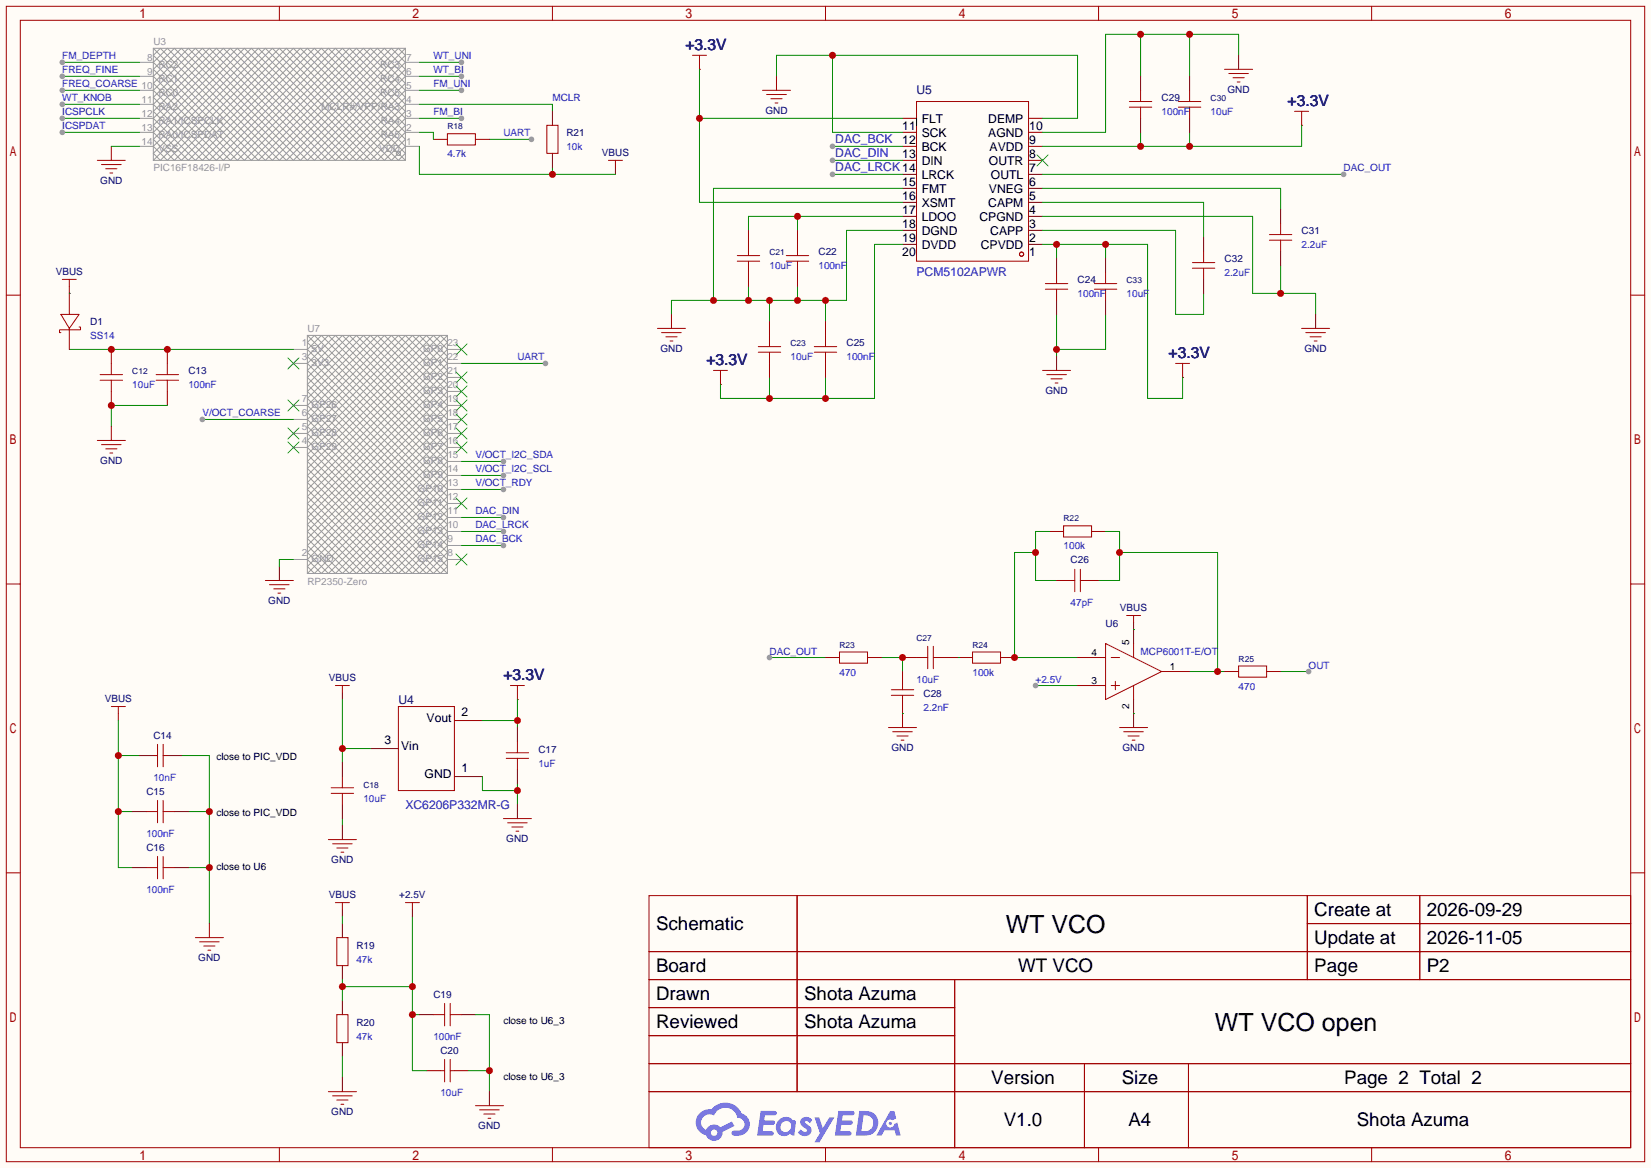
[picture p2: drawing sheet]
<svg xmlns="http://www.w3.org/2000/svg" width="299mm" height="212mm" viewBox="0 0 299 212" stroke-linecap="round" stroke-linejoin="round" font-family="sans-serif">
<defs><g id="words">
<g font-size="4.5">
<text x="182.4" y="169.2">WT VCO</text>
<text x="220.4" y="187">WT VCO open</text>
</g>
<g font-size="3.4">
<text x="238.4" y="166.1">Create at</text>
<text x="258.8" y="166.1">2026-09-29</text>
<text x="119" y="168.7">Schematic</text>
<text x="238.4" y="171.2">Update at</text>
<text x="258.8" y="171.2">2026-11-05</text>
<text x="119" y="176.3">Board</text>
<text x="184.7" y="176.3">WT VCO</text>
<text x="238.4" y="176.3">Page</text>
<text x="258.8" y="176.3">P2</text>
<text x="119" y="181.4">Drawn</text>
<text x="145.9" y="181.4">Shota Azuma</text>
<text x="119" y="186.5">Reviewed</text>
<text x="145.9" y="186.5">Shota Azuma</text>
<text x="179.8" y="196.6">Version</text>
<text x="203.5" y="196.6">Size</text>
<text x="243.8" y="196.6">Page 2 Total 2</text>
<text x="182.1" y="204.2">V1.0</text>
<text x="204.7" y="204.2">A4</text>
<text x="246.1" y="204.2">Shota Azuma</text>
</g>
<g font-size="2.8" fill="#00f">
<text x="124.3" y="9">+3.3V</text>
<text x="233.6" y="19.1">+3.3V</text>
<text x="212" y="64.9">+3.3V</text>
<text x="128.1" y="66.1">+3.3V</text>
<text x="91.3" y="123.3">+3.3V</text>
</g>
<g font-size="2.2" fill="#000080">
<text x="166.2" y="17.1">U5</text>
<text x="72.3" y="127.6">U4</text>
</g>
<g font-size="2.2">
<text x="163.7" y="23.6">11</text>
<text x="167.2" y="22.4">FLT</text>
<text x="179.3" y="22.4">DEMP</text>
<text x="186.7" y="23.6">10</text>
<text x="163.7" y="26.2">12</text>
<text x="163.7" y="28.7">13</text>
<text x="167.2" y="24.9">SCK</text>
<text x="167.2" y="27.5">BCK</text>
<text x="167.2" y="30">DIN</text>
<text x="179.3" y="24.9">AGND</text>
<text x="179.4" y="30">OUTR</text>
<text x="179.5" y="27.5">AVDD</text>
<text x="186.7" y="28.7">8</text>
<text x="186.7" y="26.2">9</text>
<text x="163.7" y="33.8">15</text>
<text x="167.2" y="32.5">LRCK</text>
<text x="167.2" y="35.1">FMT</text>
<text x="179.4" y="35.1">VNEG</text>
<text x="179.7" y="32.5">OUTL</text>
<text x="186.7" y="33.8">6</text>
<text x="186.7" y="31.3">7</text>
<text x="163.7" y="36.3">16</text>
<text x="163.7" y="38.9">17</text>
<text x="163.7" y="41.4">18</text>
<text x="167.2" y="37.6">XSMT</text>
<text x="167.2" y="40.2">LDOO</text>
<text x="177.7" y="40.2">CPGND</text>
<text x="179.3" y="37.6">CAPM</text>
<text x="186.7" y="41.4">3</text>
<text x="186.7" y="38.9">4</text>
<text x="186.7" y="36.3">5</text>
<text x="163.7" y="44">19</text>
<text x="163.7" y="46.5">20</text>
<text x="167.2" y="42.7">DGND</text>
<text x="167.2" y="45.2">DVDD</text>
<text x="177.9" y="45.2">CPVDD</text>
<text x="179.6" y="42.7">CAPP</text>
<text x="186.7" y="46.5">1</text>
<text x="186.7" y="44">2</text>
<text x="77.4" y="130.9">Vout</text>
<text x="83.7" y="129.9">2</text>
<text x="69.8" y="135">3</text>
<text x="72.8" y="136">Vin</text>
<text x="77" y="141.1">GND</text>
<text x="83.7" y="140">1</text>
</g>
<g font-size="2.2" fill="#00f">
<text x="151.5" y="26">DAC_BCK</text>
<text x="151.5" y="28.5">DAC_DIN</text>
<text x="151.5" y="31.1">DAC_LRCK 14</text>
<text x="166.2" y="50.1">PCM5102APWR</text>
<text x="73.5" y="146.6">XC6206P332MR-G</text>
</g>
<g font-size="1.8" fill="#00f">
<text x="11.3" y="10.8">FM_DEPTH</text>
<text x="78.6" y="10.8">WT_UNI</text>
<text x="11.3" y="13.3">FREQ_FINE</text>
<text x="11.3" y="15.8">FREQ_COARSE 10</text>
<text x="78.6" y="13.3">WT_BI</text>
<text x="78.6" y="15.8">FM_UNI</text>
<text x="11.3" y="18.4">WT_KNOB</text>
<text x="11.3" y="20.9">ICSPCLK</text>
<text x="11.3" y="23.5">ICSPDAT</text>
<text x="78.6" y="20.9">FM_BI</text>
<text x="100.2" y="18.4">MCLR</text>
<text x="210.7" y="20.9">100nF</text>
<text x="219.6" y="20.9">10uF</text>
<text x="81.2" y="28.5">4.7k</text>
<text x="91.3" y="24.7">UART</text>
<text x="102.7" y="27.3">10k</text>
<text x="243.7" y="31.1">DAC_OUT</text>
<text x="236.1" y="45">2.2uF</text>
<text x="139.6" y="48.9">10uF</text>
<text x="148.5" y="48.9">100nF</text>
<text x="195.5" y="53.9">100nF</text>
<text x="204.3" y="53.9">10uF</text>
<text x="222.1" y="50.1">2.2uF</text>
<text x="16.4" y="61.6">SS14</text>
<text x="93.9" y="65.4">UART</text>
<text x="143.4" y="65.4">10uF</text>
<text x="153.5" y="65.4">100nF</text>
<text x="24" y="70.4">10uF</text>
<text x="34.2" y="70.4">100nF</text>
<text x="36.7" y="75.5">V/OCT_COARSE</text>
<text x="86.2" y="83.1">V/OCT_I2C_SDA</text>
<text x="86.2" y="85.7">V/OCT_I2C_SCL</text>
<text x="86.2" y="88.2">V/OCT_RDY</text>
<text x="86.2" y="95.8">DAC_LRCK</text>
<text x="86.2" y="93.3">DAC_DIN</text>
<text x="86.2" y="98.4">DAC_BCK</text>
<text x="192.9" y="99.7">100k</text>
<text x="194.2" y="109.8">47pF</text>
<text x="139.6" y="118.7">DAC_OUT</text>
<text x="206.9" y="118.7">MCP6001T-E/OT</text>
<text x="152.3" y="122.5">470</text>
<text x="166.2" y="123.8">10uF</text>
<text x="176.4" y="122.5">100k</text>
<text x="187.8" y="123.8">+2.5V</text>
<text x="224.7" y="125.1">470</text>
<text x="237.4" y="121.2">OUT</text>
<text x="167.5" y="128.9">2.2nF</text>
<text x="27.8" y="141.6">10nF</text>
<text x="97.7" y="139">1uF</text>
<text x="65.9" y="145.4">10uF</text>
<text x="26.5" y="151.7">100nF</text>
<text x="26.5" y="161.9">100nF</text>
<text x="64.6" y="174.6">47k</text>
<text x="64.6" y="188.6">47k</text>
<text x="78.6" y="188.6">100nF</text>
<text x="79.9" y="198.7">10uF</text>
</g>
<g font-size="1.8" fill="#999">
<text x="26.7" y="11">8</text>
<text x="27.8" y="8.2">U3</text>
<text x="73.7" y="11">7</text>
<text x="26.7" y="13.5">9</text>
<text x="28.8" y="12.3">RC2</text>
<text x="28.8" y="14.8">RC1</text>
<text x="28.8" y="17.3">RC0</text>
<text x="69" y="17.3">RC5</text>
<text x="69" y="14.8">RC4</text>
<text x="69" y="12.3">RC3</text>
<text x="73.7" y="16.1">5</text>
<text x="73.7" y="13.5">6</text>
<text x="25.7" y="18.6">11</text>
<text x="25.7" y="21.2">12</text>
<text x="25.7" y="23.7">13</text>
<text x="28.8" y="19.9">RA2</text>
<text x="28.8" y="22.4">RA1/ICSPCLK</text>
<text x="58.3" y="19.9">MCLR#/VPP/RA3</text>
<text x="69.1" y="22.4">RA4</text>
<text x="73.7" y="23.7">2</text>
<text x="73.7" y="21.2">3</text>
<text x="73.7" y="18.6">4</text>
<text x="25.7" y="26.2">14</text>
<text x="28.8" y="25">RA0/ICSPDAT</text>
<text x="28.8" y="27.5">VSS</text>
<text x="68.8" y="27.5">VDD</text>
<text x="69.1" y="25">RA5</text>
<text x="73.7" y="26.2">1</text>
<text x="27.8" y="31.1">PIC16F18426-I/P</text>
<text x="54.7" y="62.8">1</text>
<text x="54.7" y="65.4">3</text>
<text x="55.8" y="60.3">U7</text>
<text x="56.5" y="63.8">5V</text>
<text x="76.8" y="63.8">GP0</text>
<text x="81.2" y="62.8">23</text>
<text x="81.2" y="65.4">22</text>
<text x="56.5" y="66.4">3V3</text>
<text x="76.8" y="66.4">GP1</text>
<text x="76.8" y="68.9">GP2</text>
<text x="76.8" y="71.5">GP3</text>
<text x="81.2" y="67.9">21</text>
<text x="81.2" y="70.4">20</text>
<text x="54.7" y="73">7</text>
<text x="54.7" y="75.5">6</text>
<text x="56.5" y="74">GP26</text>
<text x="56.5" y="76.5">GP27</text>
<text x="76.8" y="74">GP4</text>
<text x="76.8" y="76.5">GP5</text>
<text x="81.2" y="73">19</text>
<text x="81.2" y="75.5">18</text>
<text x="54.7" y="78.1">5</text>
<text x="54.7" y="80.6">4</text>
<text x="56.5" y="79.1">GP28</text>
<text x="56.5" y="81.6">GP29</text>
<text x="76.8" y="79.1">GP6</text>
<text x="76.8" y="81.6">GP7</text>
<text x="81.2" y="78.1">17</text>
<text x="81.2" y="80.6">16</text>
<text x="81.2" y="83.1">15</text>
<text x="75.8" y="89.2">GP10</text>
<text x="76.8" y="84.2">GP8</text>
<text x="76.8" y="86.7">GP9</text>
<text x="81.2" y="85.7">14</text>
<text x="81.2" y="88.2">13</text>
<text x="75.8" y="91.8">GP11</text>
<text x="75.8" y="94.3">GP12</text>
<text x="81.2" y="90.8">12</text>
<text x="81.2" y="93.3">11</text>
<text x="81.2" y="95.8">10</text>
<text x="54.7" y="100.9">2</text>
<text x="56.5" y="101.9">GND</text>
<text x="75.8" y="96.9">GP13</text>
<text x="75.8" y="99.4">GP14</text>
<text x="75.8" y="101.9">GP15</text>
<text x="81.2" y="98.4">9</text>
<text x="81.2" y="100.9">8</text>
<text x="55.8" y="106">RP2350-Zero</text>
</g>
<g font-size="1.8" fill="#000080">
<text x="222.6" y="16.9">GND</text>
<text x="138.8" y="20.7">GND</text>
<text x="210.7" y="18.4">C29</text>
<text x="102.7" y="24.7">R21</text>
<text x="109.2" y="28.3">VBUS</text>
<text x="18.2" y="33.4">GND</text>
<text x="148.5" y="46.3">C22</text>
<text x="222.1" y="47.6">C32</text>
<text x="236.1" y="42.5">C31</text>
<text x="10.1" y="49.9">VBUS</text>
<text x="195.5" y="51.4">C24</text>
<text x="16.4" y="59">D1</text>
<text x="119.8" y="63.8">GND</text>
<text x="153.5" y="62.8">C25</text>
<text x="236.6" y="63.8">GND</text>
<text x="34.2" y="67.9">C13</text>
<text x="189.6" y="71.5">GND</text>
<text x="18.2" y="84.2">GND</text>
<text x="194.2" y="102.2">C26</text>
<text x="48.7" y="109.6">GND</text>
<text x="200.5" y="113.6">U6</text>
<text x="203.1" y="110.8">VBUS</text>
<text x="59.6" y="123.5">VBUS</text>
<text x="19" y="127.3">VBUS</text>
<text x="167.5" y="126.3">C28</text>
<text x="27.8" y="133.9">C14</text>
<text x="97.7" y="136.5">C17</text>
<text x="161.7" y="136.2">GND</text>
<text x="203.6" y="136.2">GND</text>
<text x="26.5" y="144.1">C15</text>
<text x="26.5" y="154.3">C16</text>
<text x="91.8" y="152.7">GND</text>
<text x="60.1" y="156.6">GND</text>
<text x="59.6" y="162.9">VBUS</text>
<text x="72.4" y="162.9">+2.5V</text>
<text x="64.6" y="172">R19</text>
<text x="36" y="174.3">GND</text>
<text x="78.6" y="180.9">C19</text>
<text x="64.6" y="186">R20</text>
<text x="79.9" y="191.1">C20</text>
<text x="60.1" y="202.3">GND</text>
<text x="86.8" y="204.8">GND</text>
</g>
<g font-size="1.8">
<text x="198" y="118.9">4</text>
<text x="204.8" y="116.9" transform="rotate(-90 204.8 116.9)">5</text>
<text x="198" y="124">3</text>
<text x="212.2" y="121.5">1</text>
<text x="204.8" y="128.6" transform="rotate(-90 204.8 128.6)">2</text>
<text x="39.2" y="137.8">close to PIC_VDD</text>
<text x="39.2" y="147.9">close to PIC_VDD</text>
<text x="39.2" y="157.8">close to U6</text>
<text x="91.3" y="185.8">close to U6_3</text>
<text x="91.3" y="195.9">close to U6_3</text>
</g>
<g font-size="1.5" fill="#000080">
<text x="81.2" y="23.5">R18</text>
<text x="219.6" y="18.4">C30</text>
<text x="139.6" y="46.3">C21</text>
<text x="204.3" y="51.4">C33</text>
<text x="143.4" y="62.8">C23</text>
<text x="24" y="67.9">C12</text>
<text x="192.9" y="94.6">R22</text>
<text x="152.3" y="117.4">R23</text>
<text x="166.2" y="116.2">C27</text>
<text x="176.4" y="117.4">R24</text>
<text x="224.7" y="120">R25</text>
<text x="65.9" y="142.8">C18</text>
</g>
</g></defs>
<path d="M0 0h299.5v211.8h-299.5z" fill="#fffcf7"/>
<g fill="none" stroke="#a10000" stroke-width=".18">
<path d="M1.1 1.1h297.2v209.6h-297.2zM3.7 3.7h292.1v204.5h-292.1zM50.7 1.1v2.6M100.2 1.1v2.6M149.7 1.1v2.6M199.3 1.1v2.6M248.8 1.1v2.6M1.1 53.5h2.6M295.8 53.5h2.5M1.1 105.9h2.6M295.8 105.9h2.5M1.1 158.3h2.6"/>
<path d="M295.8 158.3h2.5M117.7 162.4h178.1v45.8h-178.1zM117.7 172.6h178.1M117.7 177.7h178.1M144.6 162.4v35.6M173.2 177.7v30.5M237.1 162.4v15.3M237.1 167.5h58.7M257.5 162.4v15.3M117.7 182.8h55.5M117.7 192.9h178.1M117.7 187.8h55.5"/>
<path d="M117.7 198h178.1M196.7 192.9v15.3M215.6 192.9v15.3M50.7 208.2v2.5M100.2 208.2v2.5M149.7 208.2v2.5M199.3 208.2v2.5M248.8 208.2v2.5"/>
</g>
<g fill="#5487ff">
<path d="M145.5 202.8a1.3 1.3 0 0 1 1.8 .3l-.4 .6a.54 .54 0 0 0-.9-.2l.1 .2a1.58 1.58 0 0 1 1.1 1.6 1.43 1.43 0 0 1-2.5 .1l.5-.6a.64 .64 0 0 0 .5 .5 .64 .64 0 0 0 .7-.3l-.2-.2a1.6 1.6 0 0 1-1-1.6z"/>
<path d="M147.7 202.7h.9l.7 1.9 1.1-1.9h.9l-2.7 4.5h-.9l1-1.7z"/>
<path d="M138 201.5h1.6a1.31 1.31 0 0 1 1.2 .2 .4 .4 0 0 1-.3 .6h-1.8l-.1 .9h1.6a.4 .4 0 0 1 .4 .4 .4 .4 0 0 1-.4 .4h-1.7l-.2 1.2h.8a1.23 1.23 0 0 1 1.2 .2 .39 .39 0 0 1-.3 .6h-2.7z"/>
<path d="M152.1 201.5h1.6a1.32 1.32 0 0 1 1.3 .2 .39 .39 0 0 1-.4 .6h-1.7l-.2 .9h1.7a.4 .4 0 0 1 .3 .4 .4 .4 0 0 1-.4 .4h-1.7l-.2 1.2h.8a1.23 1.23 0 0 1 1.2 .2 .39 .39 0 0 1-.3 .6h-2.7z"/>
<path d="M161.5 201.5h.7l.4 1.3-.7 .4a.75 .75 0 0 0-1.1 .3 .75 .75 0 0 0 .5 1 .75 .75 0 0 0 .9-.6l.6-.3 .6 2.4h-.9l-.2-1h-1.9l-.5 1h-.9z"/>
<path d="M155.9 201.5l-.7 4.5h1.5a2.27 2.27 0 0 0 2.6-2.3 2.27 2.27 0 0 0-2.7-2.2zM156.6 202.3a1.5 1.5 0 0 1 1.8 1.5 1.5 1.5 0 0 1-1.9 1.4h-.3z"/>
<path d="M141.3 203.1a1.62 1.62 0 0 0-.4 2.1 1.62 1.62 0 0 0 2 .7l.4-.3 .3 .3 .5 .1 .3-2.5-.2-.3h-.4a1.58 1.58 0 0 0-2.5-.1zM141.9 203.6a.99 .99 0 0 1 1.6 .3 .99 .99 0 0 1-.9 1.4 .94 .94 0 0 1-1-.5 .94 .94 0 0 1 .3-1.2z"/>
<path d="M126.9 201.9a2.37 2.37 0 0 0 1.2 4 1.54 1.54 0 0 0 1.7 1 1.54 1.54 0 0 0 1.3-1.6l2.1-1.1-.5-.8-2 1.1a1.57 1.57 0 0 0-2.6 .4 1.5 1.5 0 0 1-.8-2.1 1.5 1.5 0 0 1 2.2-.5 2.23 2.23 0 0 1 2.3-1.4 2.23 2.23 0 0 1 2 1.8 1.16 1.16 0 0 1 1.2 1.1 1.16 1.16 0 0 1-1 1.3h-.7a.47 .47 0 0 0-.6 .3 .47 .47 0 0 0 .4 .6 2.23 2.23 0 0 0 2.3-.7 2.23 2.23 0 0 0 .4-2.3 2.16 2.16 0 0 0-1.3-1.1 3.2 3.2 0 0 0-5.4-.7l-1.2 .1zM129 205.4a.58 .58 0 0 1 1.1 0 .58 .58 0 0 1-1.1 0z"/>
<circle cx="161.5" cy="203.8" r=".28"/>
</g>
<g fill="none" stroke="#999" stroke-width=".18">
<path d="M53.2 63.4h2.6M53.2 65.9h2.6M53.2 73.5h2.6M53.2 76.1h2.6M53.2 78.6h2.6M55.8 60.8h25.4v43.2h-25.4zM55.8 62.1l1.2-1.3 24.2 24.2-19.1 19-6.3-6.3 25.4-25.4-11.5-11.5-13.9 14 25.4 25.4-3.9 3.8-21.5-21.6 21.5-21.6 3.9 3.8-25.4 25.4 13.9 14 11.5-11.4-25.4-25.4 6.3-6.4 19.1 19.1-24.2 24.1-1.2-1.3 25.4-25.4-16.6-16.5-8.8 8.9 25.4 25.4-8.9 8.9-16.5-16.5 25.4-25.4-1.3-1.3-24.1 24.2 19 19 6.4-6.3-25.4-25.4 11.4-11.5 14 14-25.4 25.4 3.8 3.8 21.6-21.6-21.6-21.6-3.8 3.8 25.4 25.4-14 14-11.4-11.4 25.4-25.4-6.4-6.4-19 19.1 24.1 24.1 1.3-1.3-25.4-25.4 16.5-16.5 8.9 8.9-25.4 25.4 8.8 8.9 16.6-16.5zM55.8 63.4l2.5-2.6 22.9 22.9M55.8 65.9l5-5.1 20.4 20.4M55.8 73.5l12.7-12.7 12.7 12.7M55.8 78.6l25.4 25.4M55.8 76.1l25.4 25.4"/>
<path d="M55.8 73.5l25.4 25.4M55.8 65.9l25.4 25.4M55.8 63.4l25.4 25.4M55.8 60.8l25.4 25.4M81.2 78.6l-17.8-17.8-7.6 7.7 25.4 25.4M81.2 76.1l-15.3-15.3-10.1 10.2 25.4 25.4M81.2 71l-10.2-10.2-15.2 15.3M81.2 68.5l-7.7-7.7-17.7 17.8M81.2 65.9l-5.1-5.1-20.3 20.4M81.2 63.4l-2.6-2.6-22.8 22.9 20.3 20.3 5.1-5.1M81.2 60.8l-25.4 25.4 17.7 17.8 7.7-7.6M81.2 63.4l-25.4 25.4 15.2 15.2 10.2-10.1"/>
<path d="M81.2 65.9l-25.4 25.4 12.7 12.7 12.7-12.7M81.2 68.5l-25.4 25.4 10.1 10.1 15.3-15.2M81.2 71l-25.4 25.4 7.6 7.6 17.8-17.8M81.2 73.5l-25.4 25.4 5 5.1 20.4-20.3M81.2 76.1l-25.4 25.4M81.2 78.6l-25.4 25.4M81.2 63.4h2.5M81.2 65.9h2.5M81.2 73.5h2.5M81.2 76.1h2.5M81.2 78.6h2.5M81.2 68.5h2.5"/>
<path d="M81.2 71h2.5M53.2 81.2h2.6M55.8 81.2l22.8 22.8 2.6-2.5M81.2 81.2l-22.9 22.8-2.5-2.5M81.2 81.2h2.5M81.2 83.7h2.5M81.2 86.2h2.5M81.2 88.8h2.5M81.2 91.3h2.5M81.2 93.9h2.5M81.2 96.4h2.5M81.2 98.9h2.5"/>
<path d="M53.2 101.5h2.6M81.2 101.5h2.5"/>
</g>
<g fill="none" stroke="#3c3" stroke-width=".18">
<path d="M52.2 64.9l2 2M52.2 72.5l2 2M52.2 77.6l2 2M54.2 64.9l-2 2M54.2 72.5l-2 2M54.2 77.6l-2 2M82.7 62.4l2 2M82.7 67.4l2 2.1M82.7 70l2 2M82.7 72.5l2 2M82.7 75.1l2 2M82.7 77.6l2 2"/>
<path d="M84.7 62.4l-2 2M84.7 67.4l-2 2.1M84.7 70l-2 2M84.7 72.5l-2 2M84.7 75.1l-2 2M84.7 77.6l-2 2M52.2 80.1l2 2.1M54.2 80.1l-2 2.1M82.7 80.1l2 2.1M82.7 90.3l2 2M84.7 80.1l-2 2.1M84.7 90.3l-2 2"/>
<path d="M82.7 100.5l2 2M84.7 100.5l-2 2"/>
</g>
<path d="M83.7 98.9h7.6" fill="none" stroke="#008700" stroke-width=".18"/>
<circle cx="91.3" cy="98.9" r=".51" fill="#999"/>
<path d="M83.7 96.4h7.6" fill="none" stroke="#008700" stroke-width=".18"/>
<circle cx="91.3" cy="96.4" r=".51" fill="#999"/>
<path d="M88.8 25.3h7.6" fill="none" stroke="#008700" stroke-width=".18"/>
<circle cx="96.4" cy="25.3" r=".51" fill="#999"/>
<g fill="none" stroke="#a10000" stroke-width=".18">
<path d="M166.2 18.4h20.4v29h-20.4z"/>
<circle cx="185.3" cy="46.1" r=".38"/>
</g>
<g fill="none" stroke="#870000" stroke-width=".18">
<path d="M163.7 39.2h2.5M163.7 36.7h2.5M163.7 34.2h2.5M163.7 31.6h2.5M163.7 29.1h2.5M163.7 26.5h2.5M163.7 24h2.5M163.7 21.5h2.5M186.6 39.2h2.5M186.6 36.7h2.5M186.6 34.2h2.5M186.6 31.6h2.5"/>
<path d="M186.6 29.1h2.5M186.6 26.5h2.5M186.6 24h2.5M186.6 21.5h2.5M163.7 44.3h2.5M163.7 41.8h2.5M186.6 44.3h2.5M186.6 41.8h2.5"/>
</g>
<path d="M188.1 28.1l2 2M190.1 28.1l-2 2" fill="none" stroke="#3c3" stroke-width=".18"/>
<path d="M83.7 65.9h15.2" fill="none" stroke="#008700" stroke-width=".18"/>
<circle cx="98.9" cy="65.9" r=".51" fill="#999"/>
<path d="M83.7 83.7h7.6" fill="none" stroke="#008700" stroke-width=".18"/>
<circle cx="91.3" cy="83.7" r=".51" fill="#999"/>
<path d="M83.7 86.2h7.6" fill="none" stroke="#008700" stroke-width=".18"/>
<circle cx="91.3" cy="86.2" r=".51" fill="#999"/>
<path d="M166.2 22.7v-1.2v1.2" fill="none" stroke="#000" stroke-width=".18"/>
<path d="M213.2 65.9h2.6M214.5 65.9v2.6" fill="none" stroke="#a10000" stroke-width=".18"/>
<path d="M214.5 68.5h.1" fill="none" stroke="#870000" stroke-width=".18"/>
<path d="M12.6 63.4h40.6M36.7 76.1h16.5" fill="none" stroke="#008700" stroke-width=".18"/>
<circle cx="36.7" cy="76.1" r=".51" fill="#999"/>
<path d="M83.7 93.9h7.6" fill="none" stroke="#008700" stroke-width=".18"/>
<circle cx="91.3" cy="93.9" r=".51" fill="#999"/>
<g fill="none" stroke="#a10000" stroke-width=".18">
<path d="M125.6 10h2.5M126.9 10v2.6M110.4 29.1h2.5M111.6 29.1v1.3M234.8 20.2h2.6M236.1 20.2v2.5M11.3 50.7h2.5M12.6 50.7v1.2M129.4 67.2h2.6M130.7 67.2v2.5M48.1 105.3h5.1M48.9 106h3.6"/>
<path d="M49.7 106.8h2M50.4 107.6h.5M79.9 194.2h.7M80.6 192.2v4M81.7 192.2v4M81.7 194.2h.7"/>
</g>
<path d="M126.9 12.6h.1M111.6 30.4v1.2M236.1 22.7h.1M12.6 51.9v1.3M130.7 69.7h.1M50.7 102.7v2.6M77.3 194.2h2.6M82.4 194.2h2.6" fill="none" stroke="#870000" stroke-width=".18"/>
<path d="M76.1 26.5v5.1h35.5M100.2 30.4v1.2M53.2 101.5h-2.5v1.2" fill="none" stroke="#008700" stroke-width=".18"/>
<g fill="none" stroke="#999" stroke-width=".18">
<path d="M25.3 18.9h2.5M25.3 16.4h2.5M25.3 13.8h2.5M25.3 11.3h2.5M27.8 8.8h45.7v20.3h-45.7zM27.8 11.3l2.6-2.5 20.3 20.3 20.3-20.3 2.5 2.5M27.8 12.6l16.5 16.5 20.3-20.3 8.9 8.9-11.4 11.4-20.3-20.3-14 13.9 6.4 6.4 20.3-20.3 19 19-1.2 1.3-20.4-20.3-20.3 20.3-3.8-3.8 16.5-16.5 20.3 20.3 8.9-8.9-11.4-11.4-20.3 20.3-14-14 6.4-6.3 20.3 20.3 19-19.1-1.2-1.2-20.4 20.3-20.3-20.3zM27.8 18.9l10.2 10.2 20.3-20.3 15.2 15.2M27.8 16.4l12.7 12.7 20.3-20.3 12.7 12.7M27.8 13.8l15.3 15.3 20.3-20.3 10.1 10.1M27.8 11.3l17.8 17.8 20.3-20.3 7.6 7.6M27.8 8.8l20.3 20.3 20.4-20.3 5 5"/>
<path d="M29.1 8.8l-1.3 1.2 19.1 19.1 20.3-20.3 6.3 6.3-13.9 14-20.4-20.3-11.4 11.4 8.9 8.9 20.3-20.3 16.5 16.5-3.8 3.8-20.3-20.3-20.3 20.3-1.3-1.3 19.1-19 20.3 20.3 6.3-6.4-13.9-13.9-20.4 20.3-11.4-11.4 8.9-8.9 20.3 20.3 16.5-16.5-3.8-3.8-20.3 20.3zM73.5 8.8l-20.3 20.3-20.3-20.3-5.1 5M73.5 11.3l-17.7 17.8-20.4-20.3-7.6 7.6M73.5 13.8l-15.2 15.3-20.3-20.3-10.2 10.1M73.5 16.4l-12.7 12.7-20.3-20.3-12.7 12.7M73.5 18.9l-10.1 10.2-20.3-20.3-15.3 15.2M73.5 18.9h2.6M73.5 16.4h2.6M73.5 13.8h2.6M73.5 11.3h2.6M25.3 26.5h2.5M25.3 24h2.5"/>
<path d="M25.3 21.5h2.5M27.8 26.5l2.6 2.6 20.3-20.3 20.3 20.3 2.5-2.6M27.8 24l5.1 5.1 20.3-20.3 20.3 20.3M27.8 21.5l7.6 7.6 20.4-20.3 17.7 17.7M72.4 27.5l.2 .1M72.6 28l-.2 .2M73.5 21.5l-7.6 7.6-20.3-20.3-17.8 17.7M73.5 24l-5 5.1-20.4-20.3-20.3 20.3M73.5 26.5h2.6M73.5 24h2.6M73.5 21.5h2.6"/>
<circle cx="72.3" cy="27.8" r=".38"/>
</g>
<circle cx="100.2" cy="31.6" r=".63" fill="#c00"/>
<path d="M21.5 129.4v1.3" fill="none" stroke="#870000" stroke-width=".18"/>
<path d="M20.2 128.1h2.5M21.5 128.1v1.3" fill="none" stroke="#a10000" stroke-width=".18"/>
<path d="M32.9 137h5.1v30.5M34.2 147.2h3.8M34.2 157.4h3.8" fill="none" stroke="#008700" stroke-width=".18"/>
<g fill="#c00">
<circle cx="38" cy="147.2" r=".63"/>
<circle cx="38" cy="157.4" r=".63"/>
</g>
<path d="M21.5 130.7v26.7h2.5M21.5 137h3.8M21.5 147.2h2.5" fill="none" stroke="#008700" stroke-width=".18"/>
<g fill="#c00">
<circle cx="21.5" cy="147.2" r=".63"/>
<circle cx="21.5" cy="137" r=".63"/>
</g>
<g fill="none" stroke="#870000" stroke-width=".18">
<path d="M20.2 26.5v2.6M78.6 25.3h2.6M86.2 25.3h2.6M100.2 20.2v2.5M100.2 27.8v2.6M12.6 53.2v3.8M12.6 59.6v3.8M205.6 112.9v1.3M62.1 125.6v1.3M24 147.2h2.5M31.6 147.2h2.6M62.1 165v1.2"/>
<path d="M62.1 167.5v2.6M62.1 175.1v2.6M62.1 181.5v2.5M62.1 189.1v2.5"/>
</g>
<g fill="none" stroke="#a10000" stroke-width=".18">
<path d="M17.7 29.1h5M18.4 29.8h3.6M19.2 30.6h2M19.9 31.4h.5M81.2 24.3h5v2h-5zM99.2 22.7h2v5.1h-2zM11 57h3.4l-1.8 2.6zM14.4 59.3h.2v.5h-3.8v.5h.2M204.3 111.6h2.6M205.6 111.6v1.3M60.8 124.3h2.6M62.1 124.3v1.3"/>
<path d="M26.5 147.2h2.1M28.6 145.2v4M29.6 147.2h2M29.6 145.2v4M60.8 163.7h2.6M61.1 170.1h2v5h-2zM62.1 163.7v1.3M61.1 184h2v5.1h-2z"/>
</g>
<path d="M76.1 18.9h24.1v1.3M20.2 26.5h5.1M12.6 53.2h.1M62.1 177.7v3.8M62.1 178.9h12.7M74.8 166.2v28h2.5M74.8 184h1.3" fill="none" stroke="#008700" stroke-width=".18"/>
<g fill="#c00">
<circle cx="74.8" cy="178.9" r=".63"/>
<circle cx="62.1" cy="178.9" r=".63"/>
<circle cx="74.8" cy="184" r=".63"/>
</g>
<path d="M190.4 96.4h2.5M198 96.4h2.5M173.9 119.3h2.5M181.5 119.3h2.5M74.8 165v1.2" fill="none" stroke="#870000" stroke-width=".18"/>
<path d="M192.9 95.4h5.1v2h-5.1zM176.4 118.2h5.1v2.1h-5.1zM73.5 163.7h2.6M74.8 163.7v1.3" fill="none" stroke="#a10000" stroke-width=".18"/>
<path d="M200.5 96.4h2.6v8.9h-3.8M203.1 100.2h17.8v21.6M215.8 121.8h6.3" fill="none" stroke="#008700" stroke-width=".18"/>
<g fill="#c00">
<circle cx="203.1" cy="100.2" r=".63"/>
<circle cx="220.9" cy="121.8" r=".63"/>
</g>
<path d="M232.3 121.8h5.1" fill="none" stroke="#008700" stroke-width=".18"/>
<circle cx="237.4" cy="121.8" r=".51" fill="#999"/>
<path d="M190.4 96.4h-2.6v8.9h3.8M187.8 100.2h-3.8v19.1h11.5" fill="none" stroke="#008700" stroke-width=".18"/>
<g fill="#c00">
<circle cx="184" cy="119.3" r=".63"/>
<circle cx="187.8" cy="100.2" r=".63"/>
</g>
<path d="M72.3 128.1h10.1v15.3h-10.1zM78.6 184h2M80.6 182v4.1M81.7 182v4.1M81.7 184h2" fill="none" stroke="#a10000" stroke-width=".18"/>
<path d="M30.4 63.4v2.5M30.4 71v2.5M67.2 135.8h5.1M82.4 130.7h5.1M82.4 140.8h5.1M76.1 184h2.5M83.7 184h2.5" fill="none" stroke="#870000" stroke-width=".18"/>
<circle cx="30.4" cy="63.4" r=".63" fill="#c00"/>
<path d="M28.3 69h4.1M28.3 67.9h4.1M30.4 65.9v2M30.4 69v2M26.5 157.4h2.1M28.6 155.3v4.1M29.6 155.3v4.1M29.6 157.4h2M35.4 170.1h5.1M36.2 170.8h3.6M37 171.6h2M37.7 172.3h.5" fill="none" stroke="#a10000" stroke-width=".18"/>
<path d="M24 157.4h2.5M31.6 157.4h2.6M38 167.5v2.6" fill="none" stroke="#870000" stroke-width=".18"/>
<path d="M187.8 124.3h7.7" fill="none" stroke="#008700" stroke-width=".18"/>
<circle cx="187.8" cy="124.3" r=".51" fill="#999"/>
<path d="M195.5 119.3h5M205.6 114.2v2.5M93.9 126.9h.1M195.5 124.3h5M205.6 126.9v5.1M210.7 121.8h5.1M222.1 121.8h2.6M229.7 121.8h2.6" fill="none" stroke="#870000" stroke-width=".18"/>
<g fill="none" stroke="#a10000" stroke-width=".18">
<path d="M200.5 116.7l10.2 5.1-10.2 5.1zM201.5 119.3h1.6M205.6 116.7v2.6M92.6 124.3h2.5M93.9 124.3v2.6M201.5 124.3h1.6M202.3 123.6v1.5M203.1 132h5.1M203.8 132.7h3.6M204.6 133.5h2M205.4 134.2h.5M205.6 124.3v2.6"/>
<path d="M224.7 120.8h5v2h-5z"/>
</g>
<path d="M189.1 44.3h19.1v28h6.3v-3.8M191.6 44.3v2.6M200.5 44.3v2.6" fill="none" stroke="#008700" stroke-width=".18"/>
<g fill="#c00">
<circle cx="191.6" cy="44.3" r=".63"/>
<circle cx="200.5" cy="44.3" r=".63"/>
</g>
<path d="M191.6 57v7.6M200.5 57v6.4h-8.9" fill="none" stroke="#008700" stroke-width=".18"/>
<circle cx="191.6" cy="63.4" r=".63" fill="#c00"/>
<path d="M189.1 36.7h29.2v6.4M189.1 39.2h38.1v14h11.4v3.8M189.1 41.8h24.1v15.2h5.1v-3.8M232.3 48.1v5.1" fill="none" stroke="#008700" stroke-width=".18"/>
<circle cx="232.3" cy="53.2" r=".63" fill="#c00"/>
<path d="M189.1 34.2h43.2v3.8M206.9 24v2.5M215.8 24v2.5M236.1 22.7v3.8h-47" fill="none" stroke="#008700" stroke-width=".18"/>
<g fill="#c00">
<circle cx="206.9" cy="26.5" r=".63"/>
<circle cx="215.8" cy="26.5" r=".63"/>
</g>
<path d="M206.9 6.2v7.6M215.8 6.2v7.6M224.7 10v-3.8h-24.2v17.8h-11.4" fill="none" stroke="#008700" stroke-width=".18"/>
<g fill="#c00">
<circle cx="206.9" cy="6.2" r=".63"/>
<circle cx="215.8" cy="6.2" r=".63"/>
</g>
<path d="M140.8 13.8v-3.8h54.7v11.5h-6.4M151 10v14h12.7" fill="none" stroke="#008700" stroke-width=".18"/>
<circle cx="151" cy="10" r=".63" fill="#c00"/>
<path d="M144.7 39.2v2.6M163.7 39.2h-27.9v2.6" fill="none" stroke="#008700" stroke-width=".18"/>
<circle cx="144.7" cy="39.2" r=".63" fill="#c00"/>
<path d="M163.7 34.2h-34.3v20.3M135.8 51.9v2.6M139.6 54.5v3.8M144.7 51.9v2.6M149.7 54.5v3.8M163.7 41.8h-10.2v12.7h-31.7v2.5" fill="none" stroke="#008700" stroke-width=".18"/>
<g fill="#c00">
<circle cx="129.4" cy="54.5" r=".63"/>
<circle cx="135.8" cy="54.5" r=".63"/>
<circle cx="139.6" cy="54.5" r=".63"/>
<circle cx="144.7" cy="54.5" r=".63"/>
<circle cx="149.7" cy="54.5" r=".63"/>
</g>
<path d="M163.7 44.3h-5.1v28h-27.9v-2.6M139.6 68.5v3.8M149.7 68.5v3.8" fill="none" stroke="#008700" stroke-width=".18"/>
<g fill="#c00">
<circle cx="149.7" cy="72.3" r=".63"/>
<circle cx="139.6" cy="72.3" r=".63"/>
</g>
<path d="M62.1 126.9v11.4M62.1 135.8h5.1" fill="none" stroke="#008700" stroke-width=".18"/>
<circle cx="62.1" cy="135.8" r=".63" fill="#c00"/>
<path d="M87.5 130.7h6.4M93.9 126.9v5.1M62.1 148.5v1.2" fill="none" stroke="#008700" stroke-width=".18"/>
<circle cx="93.9" cy="130.7" r=".63" fill="#c00"/>
<path d="M87.5 140.8v2.6h6.4M93.9 142.1v3.8" fill="none" stroke="#008700" stroke-width=".18"/>
<circle cx="93.9" cy="143.4" r=".63" fill="#c00"/>
<path d="M151 26.5h12.7" fill="none" stroke="#008700" stroke-width=".18"/>
<circle cx="151" cy="26.5" r=".51" fill="#999"/>
<path d="M151 29.1h12.7" fill="none" stroke="#008700" stroke-width=".18"/>
<circle cx="151" cy="29.1" r=".51" fill="#999"/>
<path d="M151 31.6h12.7" fill="none" stroke="#008700" stroke-width=".18"/>
<circle cx="151" cy="31.6" r=".51" fill="#999"/>
<path d="M213.7 19.4h4.1M213.7 18.4h4.1M215.8 16.4v2M215.8 19.4v2.1M198.5 52.5h4.1M198.5 51.4h4.1M200.5 49.4v2M200.5 52.5v2M18.2 69h4M18.2 67.9h4M20.2 65.9v2" fill="none" stroke="#a10000" stroke-width=".18"/>
<path d="M215.8 13.8v2.6M215.8 21.5v2.5M200.5 46.9v2.5M200.5 54.5v2.5M20.2 63.4v2.5M20.2 71v2.5" fill="none" stroke="#870000" stroke-width=".18"/>
<circle cx="20.2" cy="63.4" r=".63" fill="#c00"/>
<g fill="none" stroke="#a10000" stroke-width=".18">
<path d="M138.3 16.4h5.1M139.1 17.1h3.5M139.8 17.9h2.1M140.6 18.7h.5M222.1 12.6h5.1M222.9 13.3h3.5M223.6 14.1h2.1M224.4 14.9h.5M119.3 59.6h5M133.7 47.4h4.1M133.7 46.4h4.1M135.8 44.3v2.1"/>
<path d="M135.8 47.4v2M236.1 59.6h5.1M20.2 69v2M120 60.3h3.6M120.8 61.1h2M121.5 61.8h.5M137.5 63.9h4.1M137.5 62.9h4.1M139.6 60.8v2.1M139.6 63.9v2M189.1 67.2h5.1M189.9 67.9h3.5"/>
<path d="M190.6 68.7h2.1M191.4 69.5h.5M236.9 60.3h3.5M237.6 61.1h2M238.4 61.8h.5M59.6 152.3h5M60.1 143.9h4M60.1 142.9h4M60.3 153h3.6M61.1 153.8h2M61.8 154.6h.6M62.1 140.8v2.1"/>
<path d="M62.1 143.9v2M91.3 148.5h5.1M92.1 149.2h3.5M92.8 150h2.1M93.6 150.7h.5"/>
</g>
<g fill="none" stroke="#870000" stroke-width=".18">
<path d="M140.8 13.8v2.6M224.7 10v2.6M121.8 57v2.6M135.8 41.8v2.5M135.8 49.4v2.5M139.6 58.3v2.5M238.6 57v2.6M139.6 65.9v2.6M191.6 64.6v2.6M62.1 138.3v2.5M62.1 145.9v2.6M62.1 149.7v2.6"/>
<path d="M93.9 145.9v2.6"/>
</g>
<path d="M189.1 31.6h54.6" fill="none" stroke="#008700" stroke-width=".18"/>
<circle cx="243.7" cy="31.6" r=".51" fill="#999"/>
<path d="M126.9 12.6v24.1h36.8M126.9 21.5h36.8" fill="none" stroke="#008700" stroke-width=".18"/>
<circle cx="126.9" cy="21.5" r=".63" fill="#c00"/>
<g fill="none" stroke="#a10000" stroke-width=".18">
<path d="M204.9 18.4h4M204.9 19.4h4M206.9 16.4v2M206.9 19.4v2.1M142.6 46.4h4.1M142.6 47.4h4.1M144.7 44.3v2.1M144.7 47.4v2M189.6 51.4h4.1M189.6 52.5h4.1M191.6 49.4v2M191.6 52.5v2"/>
<path d="M216.3 47.6h4M216.3 48.6h4M218.3 45.6v2M218.3 48.6v2.1M230.3 42.5h4M230.3 43.6h4M232.3 40.5v2M232.3 43.6v2M147.7 62.9h4.1M147.7 63.9h4.1M149.7 60.8v2.1M149.7 63.9v2"/>
<path d="M91.8 136.5h4.1M91.8 137.5h4.1M93.9 134.5v2M93.9 137.5v2.1"/>
</g>
<g fill="none" stroke="#870000" stroke-width=".18">
<path d="M206.9 13.8v2.6M206.9 21.5v2.5M232.3 38v2.5M144.7 41.8v2.5M144.7 49.4v2.5M149.7 58.3v2.5M191.6 46.9v2.5M191.6 54.5v2.5M218.3 43.1v2.5M218.3 50.7v2.5M232.3 45.6v2.5M149.7 65.9v2.6"/>
<path d="M93.9 132v2.5M93.9 139.6v2.5"/>
</g>
<path d="M139.6 119.3h10.1" fill="none" stroke="#008700" stroke-width=".18"/>
<circle cx="139.6" cy="119.3" r=".51" fill="#999"/>
<path d="M159.9 119.3h3.8v2.5M163.7 129.4h.1" fill="none" stroke="#008700" stroke-width=".18"/>
<path d="M163.7 119.3h2.5M191.6 105.3h2.6M196.7 105.3h2.6M163.7 121.8v2.5M163.7 126.9v5.1" fill="none" stroke="#870000" stroke-width=".18"/>
<g fill="none" stroke="#a10000" stroke-width=".18">
<path d="M168.3 117.2v4.1M194.2 105.3h.7M194.9 103.3v4M196 103.3v4M196 105.3h.7M161.2 132h5M161.7 126.1h4M161.7 125.1h4M161.9 132.7h3.6M162.7 133.5h2M163.4 134.2h.6M163.7 124.3v.8"/>
<path d="M163.7 126.1v.8"/>
</g>
<circle cx="163.7" cy="119.3" r=".63" fill="#c00"/>
<path d="M152.3 118.2h5.1v2.1h-5.1zM166.2 119.3h2.1M169.3 119.3h2M169.3 117.2v4.1M59.6 198h5M60.3 198.8h3.6M61.1 199.5h2M61.8 200.3h.6" fill="none" stroke="#a10000" stroke-width=".18"/>
<path d="M149.7 119.3h2.6M157.4 119.3h2.5M171.3 119.3h2.6M62.1 195.5v2.5" fill="none" stroke="#870000" stroke-width=".18"/>
<path d="M173.9 119.3h.1M62.1 166.2v1.3M62.1 191.6v3.9M85 194.2h3.8M86.2 184h2.6v14" fill="none" stroke="#008700" stroke-width=".18"/>
<circle cx="88.8" cy="194.2" r=".63" fill="#c00"/>
<path d="M88.8 198v2.5" fill="none" stroke="#870000" stroke-width=".18"/>
<path d="M86.2 200.5h5.1M87 201.3h3.6M87.8 202.1h2M88.5 202.8h.5" fill="none" stroke="#a10000" stroke-width=".18"/>
<path d="M83.7 88.8h7.6M205.6 114.2h.1M205.6 129.4h.1" fill="none" stroke="#008700" stroke-width=".18"/>
<circle cx="91.3" cy="88.8" r=".51" fill="#999"/>
<path d="M27.8 137h.8M28.6 135v4.1M29.6 135v4.1M29.6 137h.8" fill="none" stroke="#a10000" stroke-width=".18"/>
<path d="M25.3 137h2.5M30.4 137h2.5" fill="none" stroke="#870000" stroke-width=".18"/>
<path d="M11.3 11.3h14" fill="none" stroke="#008700" stroke-width=".18"/>
<circle cx="11.3" cy="11.3" r=".51" fill="#999"/>
<path d="M11.3 13.8h14" fill="none" stroke="#008700" stroke-width=".18"/>
<circle cx="11.3" cy="13.8" r=".51" fill="#999"/>
<path d="M11.3 16.4h14" fill="none" stroke="#008700" stroke-width=".18"/>
<circle cx="11.3" cy="16.4" r=".51" fill="#999"/>
<path d="M11.3 18.9h14" fill="none" stroke="#008700" stroke-width=".18"/>
<circle cx="11.3" cy="18.9" r=".51" fill="#999"/>
<path d="M76.1 11.3h7.6" fill="none" stroke="#008700" stroke-width=".18"/>
<circle cx="83.7" cy="11.3" r=".51" fill="#999"/>
<path d="M76.1 13.8h7.6" fill="none" stroke="#008700" stroke-width=".18"/>
<circle cx="83.7" cy="13.8" r=".51" fill="#999"/>
<path d="M76.1 16.4h7.6" fill="none" stroke="#008700" stroke-width=".18"/>
<circle cx="83.7" cy="16.4" r=".51" fill="#999"/>
<path d="M76.1 21.5h7.6" fill="none" stroke="#008700" stroke-width=".18"/>
<circle cx="83.7" cy="21.5" r=".51" fill="#999"/>
<path d="M30.4 73.5h-10.2v3.8" fill="none" stroke="#008700" stroke-width=".18"/>
<circle cx="20.2" cy="73.5" r=".63" fill="#c00"/>
<path d="M20.2 77.3v2.6" fill="none" stroke="#870000" stroke-width=".18"/>
<path d="M17.7 79.9h5M18.4 80.6h3.6M19.2 81.4h2M19.9 82.2h.5" fill="none" stroke="#a10000" stroke-width=".18"/>
<path d="M11.3 21.5h14M76.1 24h2.5v1.3" fill="none" stroke="#008700" stroke-width=".18"/>
<circle cx="11.3" cy="21.5" r=".51" fill="#999"/>
<path d="M11.3 24h14" fill="none" stroke="#008700" stroke-width=".18"/>
<circle cx="11.3" cy="24" r=".51" fill="#999"/>
<use href="#words"/>
</svg>
